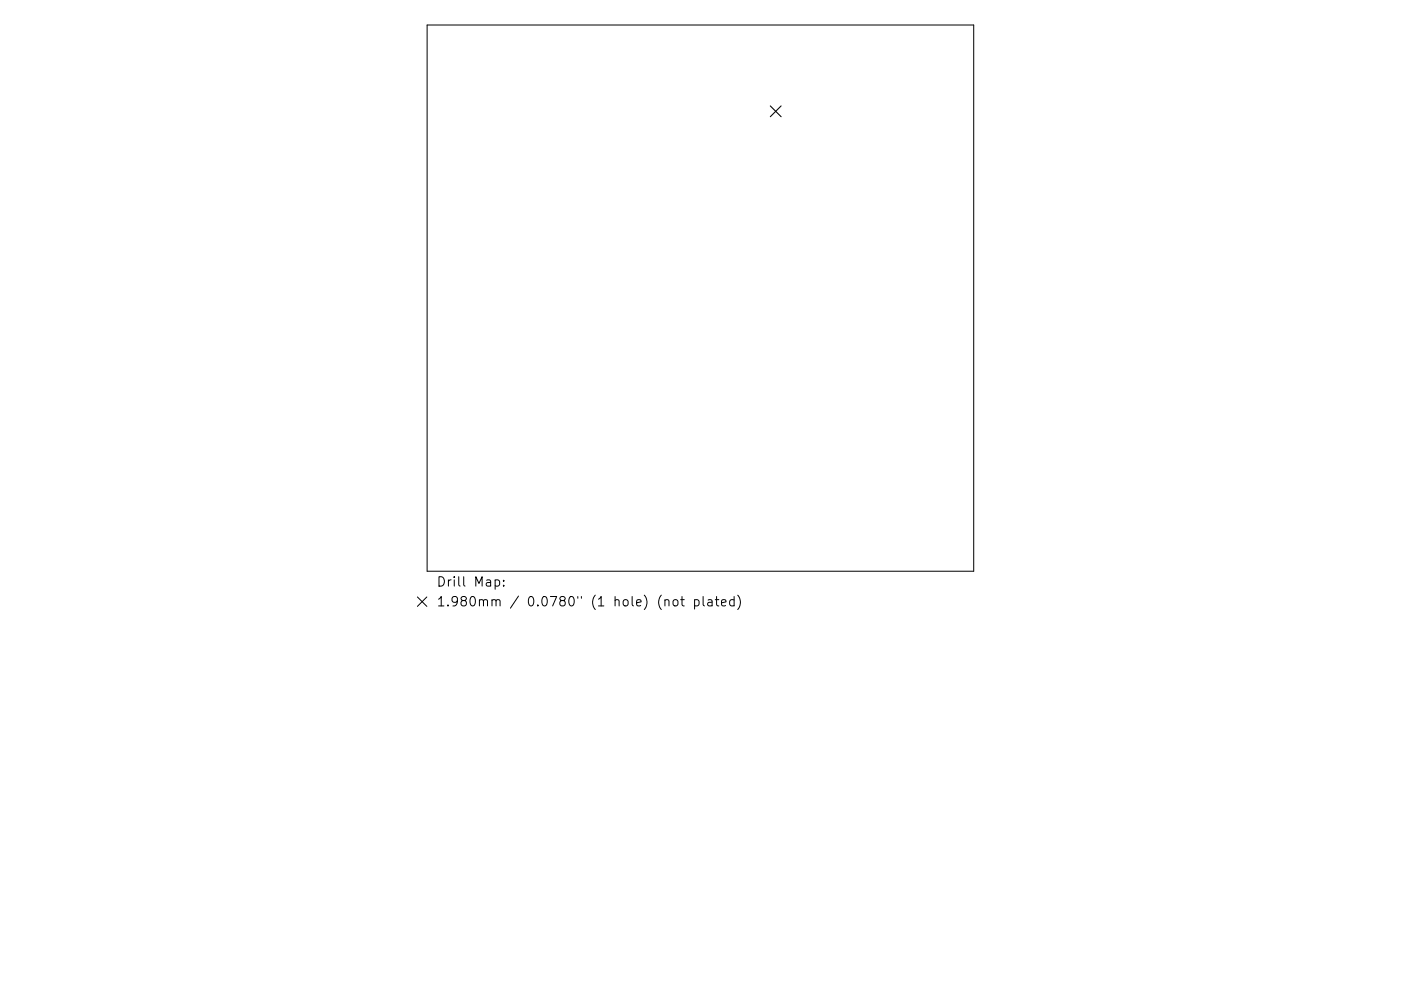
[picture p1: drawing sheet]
<svg xmlns="http://www.w3.org/2000/svg" width="297mm" height="210mm" viewBox="0 0 297 210" stroke-linecap="round" stroke-linejoin="round" font-family="sans-serif">
<defs><g id="words">
<g font-size="2.8">
<text x="92.5" y="124.5">Drill Map:</text>
<text x="92.5" y="128.7">1.980mm / 0.0780&quot; (1 hole) (not plated)</text>
</g>
</g></defs>
<g fill="none" stroke="#000" stroke-width=".21">
<path d="M90.6 5.3h115.8v115.9h-115.8zM88.5 126.7l2 2M90.5 126.7l-2 2M105 123.1l.6-.1 .3 .4v.6l-.2 .3h-.7M106.8 124.2v.2M106.8 123.1v.2M141 127.4l.3-.2 .4 .1 .1 1.3M142.8 127.4l.3-.2a.54 .54 0 0 1 .6 .4v.6a.54 .54 0 0 1-.5 .4 .54 .54 0 0 1-.5-.4zM144.3 127.2h.8M144.6 126.6v1.7l.1 .2 .4 .1M147.3 127.3l.5-.1 .4 .4v.6l-.2 .3h-.7M147.3 127.2v2"/>
<path d="M149.1 126.6v1.7l.3 .3M150.1 127.3h.8l.1 1.3M151 127.7l-.7 .1a.39 .39 0 0 0-.3 .4 .39 .39 0 0 0 .3 .4l.7-.1M151.6 127.2h.8M151.9 126.6v1.7l.1 .2 .4 .1M153 127.9l.9-.2-.1-.4-.5-.1-.3 .3 .1 1h.7M155.6 127.3l-.5-.1-.4 .4v.6l.2 .3h.7M155.6 126.6v2M156.4 126.3a2.29 2.29 0 0 1 0 3"/>
</g>
<path d="M163.3 22.5l2.3 2.3M165.6 22.5l-2.3 2.3" fill="none" stroke="#000" stroke-width=".23"/>
<use href="#words"/>
</svg>
